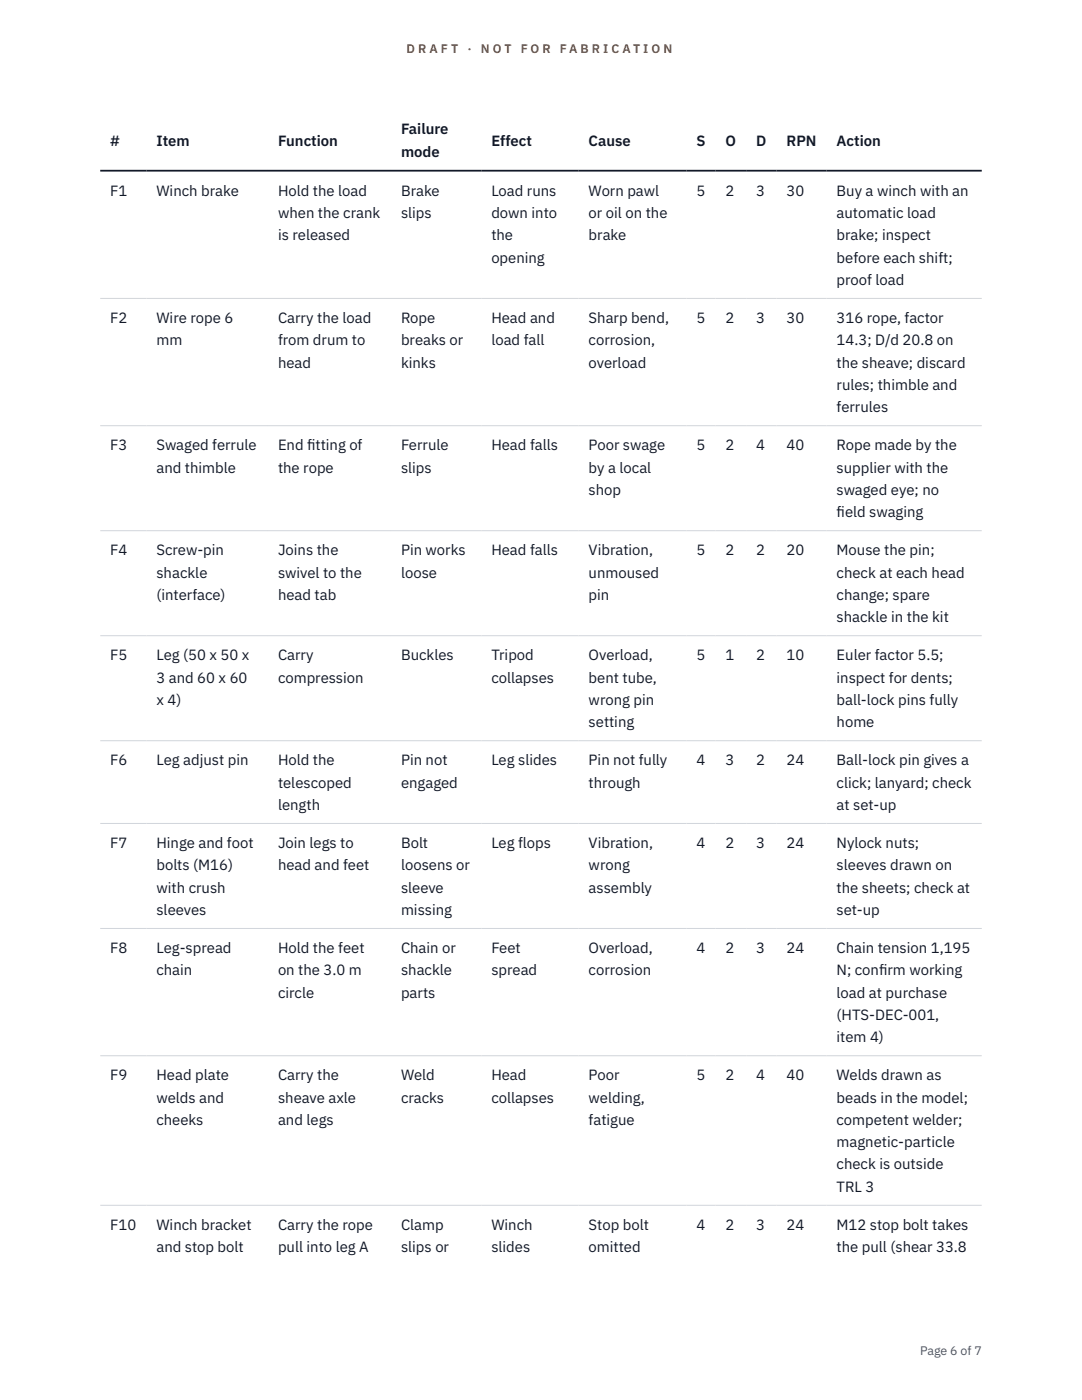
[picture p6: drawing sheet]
<svg xmlns="http://www.w3.org/2000/svg" width="216mm" height="279mm" viewBox="0 0 216 279" stroke-linecap="round" stroke-linejoin="round" font-family="sans-serif">
<defs><g id="words">
<g font-size="3" fill="#111827">
<text x="22" y="29.1">#</text>
<text x="31.2" y="29.1">Item</text>
<text x="55.5" y="29.1">Function</text>
<text x="80" y="26.8">Failure</text>
<text x="98" y="29.1">Effect</text>
<text x="117.5" y="29.1">Cause</text>
<text x="139" y="29.1">S</text>
<text x="144.8" y="29.1">O</text>
<text x="150.9" y="29.1">D</text>
<text x="156.9" y="29.1">RPN</text>
<text x="166.9" y="29.1">Action</text>
<text x="80" y="31.3">mode</text>
<text x="22" y="39.1">F1</text>
<text x="31.2" y="39.1">Winch brake</text>
<text x="55.5" y="39.1">Hold the load</text>
<text x="80" y="39.1">Brake</text>
<text x="98" y="39.1">Load runs</text>
<text x="117.5" y="39.1">Worn pawl</text>
<text x="139" y="39.1">5</text>
<text x="144.8" y="39.1">2</text>
<text x="150.9" y="39.1">3</text>
<text x="156.9" y="39.1">30</text>
<text x="166.9" y="39.1">Buy a winch with an</text>
<text x="55.5" y="43.5">when the crank</text>
<text x="55.5" y="48">is released</text>
<text x="80" y="43.5">slips</text>
<text x="98" y="43.5">down into</text>
<text x="98" y="48">the</text>
<text x="117.5" y="43.5">or oil on the</text>
<text x="117.5" y="48">brake</text>
<text x="166.9" y="43.5">automatic load</text>
<text x="166.9" y="48">brake; inspect</text>
<text x="98" y="52.4">opening</text>
<text x="166.9" y="52.4">before each shift;</text>
<text x="166.9" y="56.9">proof load</text>
<text x="22" y="64.5">F2</text>
<text x="31.2" y="64.5">Wire rope 6</text>
<text x="55.5" y="64.5">Carry the load</text>
<text x="80" y="64.5">Rope</text>
<text x="98" y="64.5">Head and</text>
<text x="117.5" y="64.5">Sharp bend,</text>
<text x="139" y="64.5">5</text>
<text x="144.8" y="64.5">2</text>
<text x="150.9" y="64.5">3</text>
<text x="156.9" y="64.5">30</text>
<text x="166.9" y="64.5">316 rope, factor</text>
<text x="31.2" y="68.9">mm</text>
<text x="55.5" y="68.9">from drum to</text>
<text x="80" y="68.9">breaks or</text>
<text x="98" y="68.9">load fall</text>
<text x="117.5" y="68.9">corrosion,</text>
<text x="166.9" y="68.9">14.3; D/d 20.8 on</text>
<text x="55.5" y="73.4">head</text>
<text x="80" y="73.4">kinks</text>
<text x="117.5" y="73.4">overload</text>
<text x="166.9" y="73.4">the sheave; discard</text>
<text x="166.9" y="77.8">rules; thimble and</text>
<text x="166.9" y="82.3">ferrules</text>
<text x="22" y="89.9">F3</text>
<text x="31.2" y="89.9">Swaged ferrule</text>
<text x="55.5" y="89.9">End f</text>
<text x="61.3" y="89.9">itting of</text>
<text x="80" y="89.9">Ferrule</text>
<text x="98" y="89.9">Head falls</text>
<text x="117.5" y="89.9">Poor swage</text>
<text x="139" y="89.9">5</text>
<text x="144.8" y="89.9">2</text>
<text x="150.9" y="89.9">4</text>
<text x="156.9" y="89.9">40</text>
<text x="166.9" y="89.9">Rope made by the</text>
<text x="31.2" y="94.3">and thimble</text>
<text x="55.5" y="94.3">the rope</text>
<text x="80" y="94.3">slips</text>
<text x="117.5" y="94.3">by a local</text>
<text x="166.9" y="94.3">supplier with the</text>
<text x="117.5" y="98.8">shop</text>
<text x="166.9" y="98.8">swaged eye; no</text>
<text x="166.9" y="103.2">f</text>
<text x="166.9" y="103.2">ield swaging</text>
<text x="22" y="110.8">F4</text>
<text x="31.2" y="110.8">Screw-pin</text>
<text x="55.5" y="110.8">Joins the</text>
<text x="80" y="110.8">Pin works</text>
<text x="98" y="110.8">Head falls</text>
<text x="117.5" y="110.8">Vibration,</text>
<text x="139" y="110.8">5</text>
<text x="144.8" y="110.8">2</text>
<text x="150.9" y="110.8">2</text>
<text x="156.9" y="110.8">20</text>
<text x="166.9" y="110.8">Mouse the pin;</text>
<text x="31.2" y="115.3">shackle</text>
<text x="31.2" y="119.7">(interface)</text>
<text x="55.5" y="115.3">swivel to the</text>
<text x="55.5" y="119.7">head tab</text>
<text x="80" y="115.3">loose</text>
<text x="117.5" y="115.3">unmoused</text>
<text x="117.5" y="119.7">pin</text>
<text x="166.9" y="115.3">check at each head</text>
<text x="166.9" y="119.7">change; spare</text>
<text x="166.9" y="124.2">shackle in the kit</text>
<text x="22" y="131.8">F5</text>
<text x="31.2" y="131.8">Leg (50 x 50 x</text>
<text x="55.5" y="131.8">Carry</text>
<text x="80" y="131.8">Buckles</text>
<text x="98" y="131.8">Tripod</text>
<text x="117.5" y="131.8">Overload,</text>
<text x="139" y="131.8">5</text>
<text x="144.8" y="131.8">1</text>
<text x="150.9" y="131.8">2</text>
<text x="156.9" y="131.8">10</text>
<text x="166.9" y="131.8">Euler factor 5.5;</text>
<text x="31.2" y="136.2">3 and 60 x 60</text>
<text x="55.5" y="136.2">compression</text>
<text x="98" y="136.2">collapses</text>
<text x="117.5" y="136.2">bent tube,</text>
<text x="166.9" y="136.2">inspect for dents;</text>
<text x="31.2" y="140.7">x 4)</text>
<text x="117.5" y="140.7">wrong pin</text>
<text x="166.9" y="140.7">ball-lock pins fully</text>
<text x="117.5" y="145.1">setting</text>
<text x="166.9" y="145.1">home</text>
<text x="22" y="152.7">F6</text>
<text x="31.2" y="152.7">Leg adjust pin</text>
<text x="55.5" y="152.7">Hold the</text>
<text x="80" y="152.7">Pin not</text>
<text x="98" y="152.7">Leg slides</text>
<text x="117.5" y="152.7">Pin not fully</text>
<text x="139" y="152.7">4</text>
<text x="144.8" y="152.7">3</text>
<text x="150.9" y="152.7">2</text>
<text x="156.9" y="152.7">24</text>
<text x="166.9" y="152.7">Ball-lock pin gives a</text>
<text x="55.5" y="157.2">telescoped</text>
<text x="55.5" y="161.6">length</text>
<text x="80" y="157.2">engaged</text>
<text x="117.5" y="157.2">through</text>
<text x="166.9" y="157.2">click; lanyard; check</text>
<text x="166.9" y="161.6">at set-up</text>
<text x="22" y="169.3">F7</text>
<text x="31.2" y="169.3">Hinge and foot</text>
<text x="31.2" y="173.7">bolts (M16)</text>
<text x="55.5" y="169.3">Join legs to</text>
<text x="55.5" y="173.7">head and feet</text>
<text x="80" y="169.3">Bolt</text>
<text x="80" y="173.7">loosens or</text>
<text x="98" y="169.3">Leg flops</text>
<text x="117.5" y="169.3">Vibration,</text>
<text x="117.5" y="173.7">wrong</text>
<text x="139" y="169.3">4</text>
<text x="144.8" y="169.3">2</text>
<text x="150.9" y="169.3">3</text>
<text x="156.9" y="169.3">24</text>
<text x="166.9" y="169.3">Nylock nuts;</text>
<text x="166.9" y="173.7">sleeves drawn on</text>
<text x="31.2" y="178.1">with crush</text>
<text x="80" y="178.1">sleeve</text>
<text x="117.5" y="178.1">assembly</text>
<text x="166.9" y="178.1">the sheets; check at</text>
<text x="31.2" y="182.6">sleeves</text>
<text x="80" y="182.6">missing</text>
<text x="166.9" y="182.6">set-up</text>
<text x="22" y="190.2">F8</text>
<text x="31.2" y="190.2">Leg-spread</text>
<text x="55.5" y="190.2">Hold the feet</text>
<text x="80" y="190.2">Chain or</text>
<text x="98" y="190.2">Feet</text>
<text x="117.5" y="190.2">Overload,</text>
<text x="139" y="190.2">4</text>
<text x="144.8" y="190.2">2</text>
<text x="150.9" y="190.2">3</text>
<text x="156.9" y="190.2">24</text>
<text x="166.9" y="190.2">Chain tension 1,195</text>
<text x="31.2" y="194.7">chain</text>
<text x="55.5" y="194.7">on the 3.0 m</text>
<text x="80" y="194.7">shackle</text>
<text x="98" y="194.7">spread</text>
<text x="117.5" y="194.7">corrosion</text>
<text x="166.9" y="194.7">N; conf</text>
<text x="175.4" y="194.7">irm working</text>
<text x="55.5" y="199.1">circle</text>
<text x="80" y="199.1">parts</text>
<text x="166.9" y="199.1">load at purchase</text>
<text x="166.9" y="203.6">(HTS-DEC-001,</text>
<text x="166.9" y="208">item 4)</text>
<text x="22" y="215.6">F9</text>
<text x="31.2" y="215.6">Head plate</text>
<text x="55.5" y="215.6">Carry the</text>
<text x="80" y="215.6">Weld</text>
<text x="98" y="215.6">Head</text>
<text x="117.5" y="215.6">Poor</text>
<text x="139" y="215.6">5</text>
<text x="144.8" y="215.6">2</text>
<text x="150.9" y="215.6">4</text>
<text x="156.9" y="215.6">40</text>
<text x="166.9" y="215.6">Welds drawn as</text>
<text x="31.2" y="220.1">welds and</text>
<text x="55.5" y="220.1">sheave axle</text>
<text x="80" y="220.1">cracks</text>
<text x="98" y="220.1">collapses</text>
<text x="117.5" y="220.1">welding,</text>
<text x="166.9" y="220.1">beads in the model;</text>
<text x="31.2" y="224.5">cheeks</text>
<text x="55.5" y="224.5">and legs</text>
<text x="117.5" y="224.5">fatigue</text>
<text x="166.9" y="224.5">competent welder;</text>
<text x="166.9" y="229">magnetic-particle</text>
<text x="166.9" y="233.4">check is outside</text>
<text x="166.9" y="237.8">TRL 3</text>
<text x="22" y="245.5">F10</text>
<text x="31.2" y="245.5">Winch bracket</text>
<text x="55.5" y="245.5">Carry the rope</text>
<text x="80" y="245.5">Clamp</text>
<text x="98" y="245.5">Winch</text>
<text x="117.5" y="245.5">Stop bolt</text>
<text x="139" y="245.5">4</text>
<text x="144.8" y="245.5">2</text>
<text x="150.9" y="245.5">3</text>
<text x="156.9" y="245.5">24</text>
<text x="166.9" y="245.5">M12 stop bolt takes</text>
<text x="31.2" y="249.9">and stop bolt</text>
<text x="55.5" y="249.9">pull into leg A</text>
<text x="80" y="249.9">slips or</text>
<text x="98" y="249.9">slides</text>
<text x="117.5" y="249.9">omitted</text>
<text x="166.9" y="249.9">the pull (shear 33.8</text>
</g>
<g font-size="2.5" fill="#b45309">
<text x="81.1" y="10.5">D R A F T</text>
<text x="93.3" y="10.5">·</text>
<text x="95.9" y="10.5">N O T</text>
<text x="103.9" y="10.5">F O R</text>
<text x="111.7" y="10.5">F A B R I C A T I O N</text>
</g>
<text font-size="2.5" fill="#4b5563" x="183.6" y="270.3">Page 6 of 7</text>
</g></defs>
<path d="M20 59.6h175.9M20 85h175.9M20 105.9h175.9M20 126.9h175.9M20 147.8h175.9M20 164.3h175.9M20 185.3h175.9M20 210.7h175.9M20 240.5h175.9" fill="none" stroke="#d1d5db" stroke-width=".2"/>
<path d="M20 34.1h175.9" fill="none" stroke="#111827" stroke-width=".35"/>
<use href="#words"/>
</svg>
